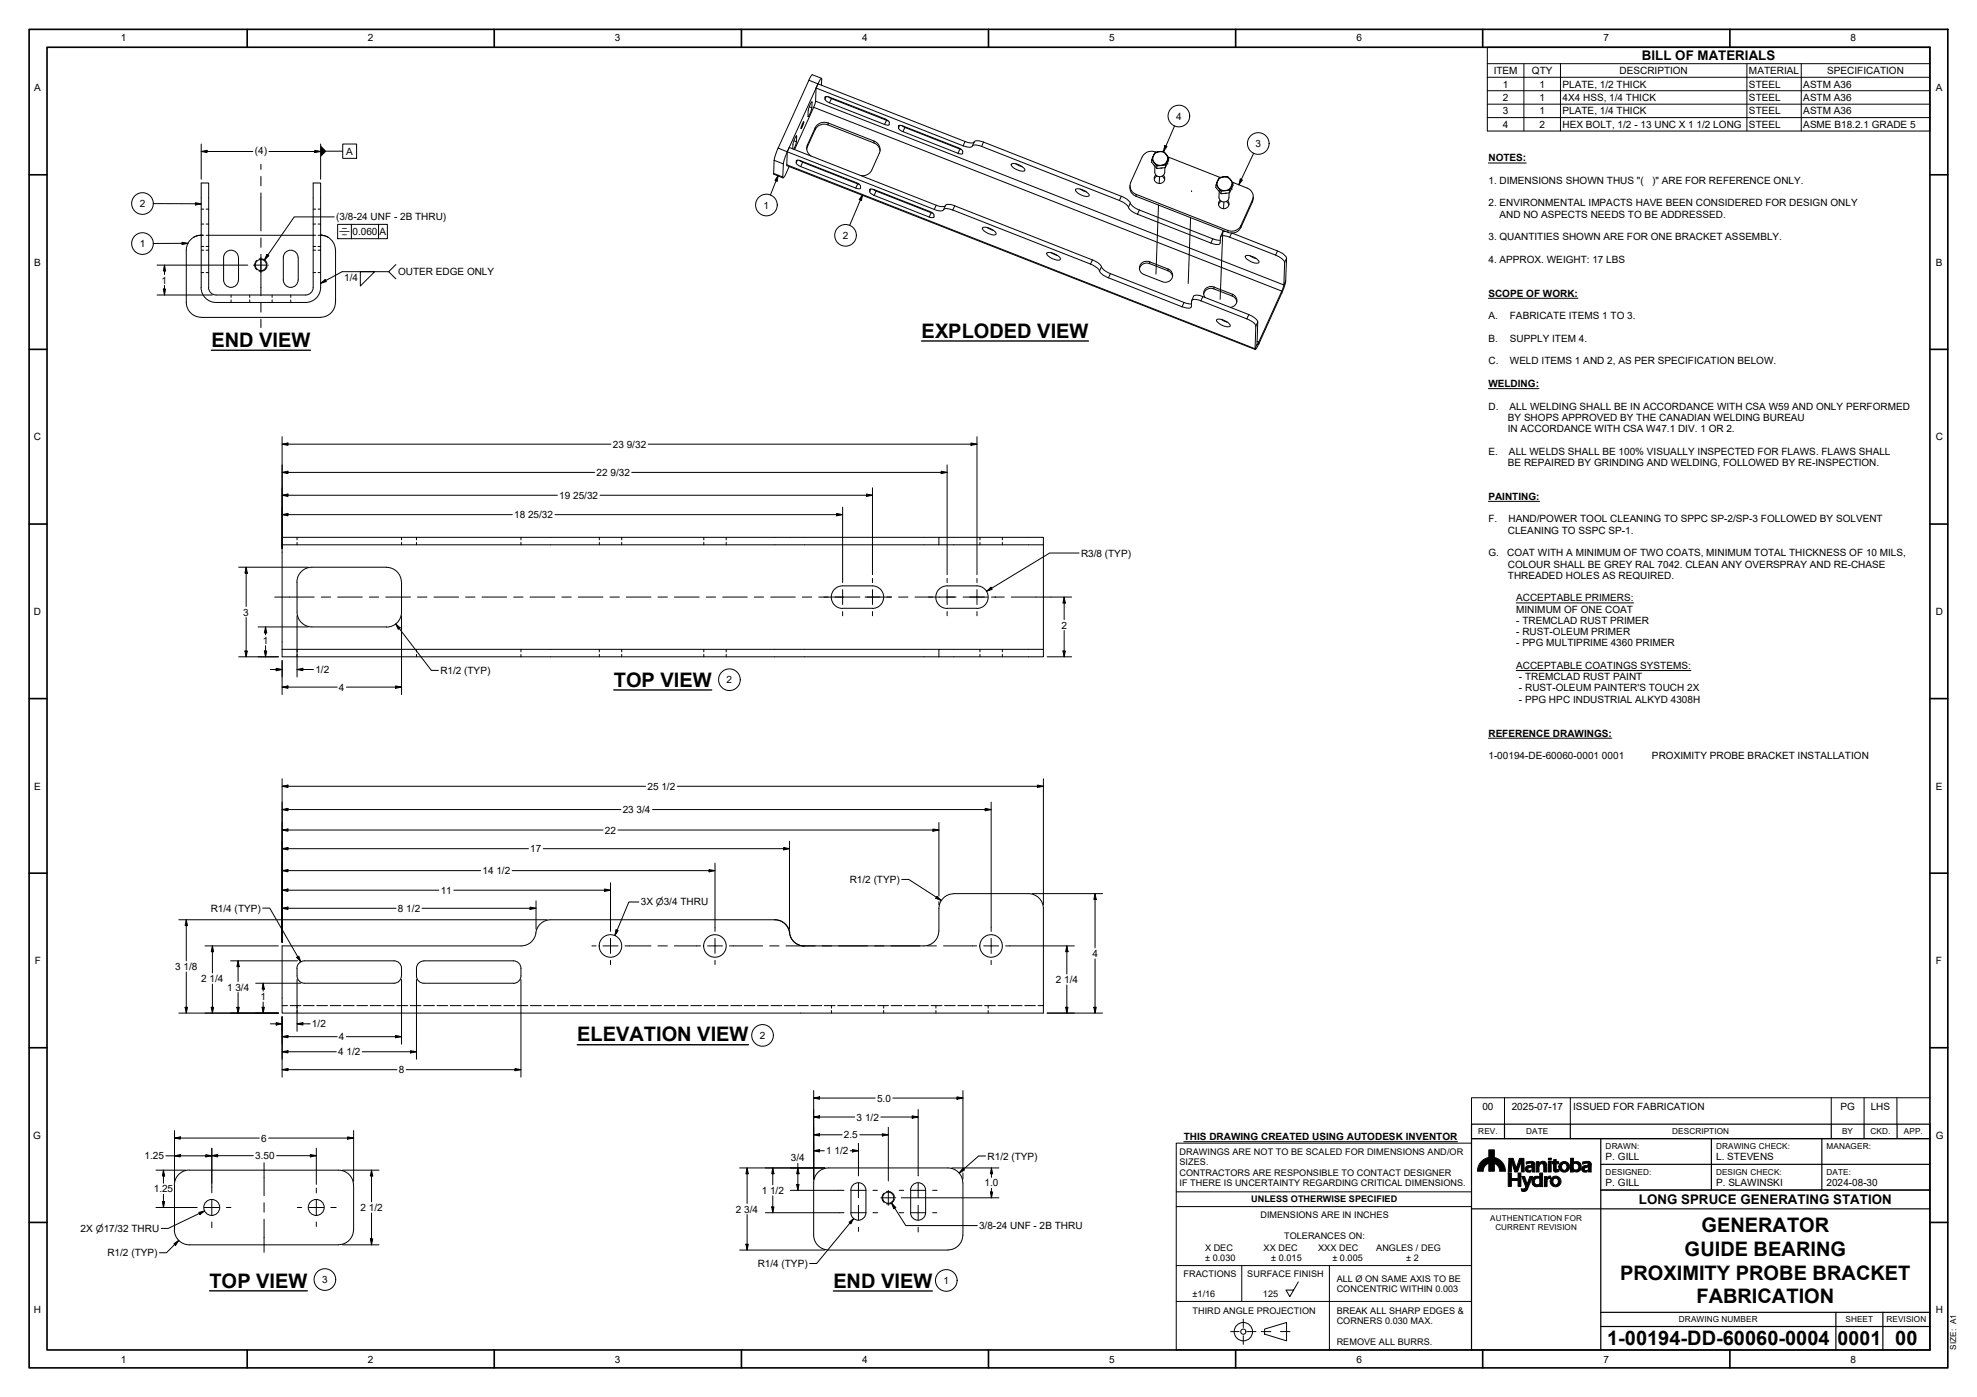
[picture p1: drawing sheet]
<svg xmlns="http://www.w3.org/2000/svg" width="841mm" height="594mm" viewBox="0 0 841 594" stroke-linecap="round" stroke-linejoin="round" font-family="sans-serif">
<defs><g id="words">
<g font-size="8.5">
<text x="392" y="143.7">EXPLODED VIEW</text>
<text x="89.9" y="147.5">END VIEW</text>
<text x="261.1" y="292">TOP VIEW</text>
<text x="245.6" y="442.9">ELEVATION VIEW</text>
<text x="723.8" y="524.1">GENERATOR</text>
<text x="716.7" y="534.1">GUIDE BEARING</text>
<text x="689.2" y="544.2">PROXIMITY PROBE BRACKET</text>
<text x="89.2" y="547.5">TOP VIEW</text>
<text x="354.5" y="547.7">END VIEW</text>
<text x="721.7" y="554.1">FABRICATION</text>
<text x="683.6" y="572.1">1-00194-DD-60060-0004</text>
<text x="806.3" y="572.1">00</text>
</g>
<text font-size="8.3" x="781.7" y="572">0001</text>
<g font-size="5.7">
<text x="698.5" y="25.7">BILL OF MATERIALS</text>
<text x="697.2" y="512.1">LONG SPRUCE GENERATING STATION</text>
</g>
<g font-size="4.3">
<text x="51.4" y="17.6">1</text>
<text x="156.5" y="17.6">2</text>
<text x="261.6" y="17.6">3</text>
<text x="366.8" y="17.6">4</text>
<text x="471.9" y="17.6">5</text>
<text x="577" y="17.6">6</text>
<text x="682.1" y="17.6">7</text>
<text x="787.3" y="17.6">8</text>
<text x="635.4" y="31.5">ITEM</text>
<text x="651.7" y="31.5">QTY</text>
<text x="689" y="31.5">DESCRIPTION</text>
<text x="744" y="31.5">MATERIAL</text>
<text x="777.3" y="31.5">SPECIFICATION</text>
<text x="14.6" y="38.7">A</text>
<text x="639.3" y="37.2">1</text>
<text x="654.9" y="37.2">1</text>
<text x="664.7" y="37.2">PLATE, 1/2 THICK</text>
<text x="744" y="37.2">STEEL</text>
<text x="767.1" y="37.2">ASTM A36</text>
<text x="823.5" y="38.7">A</text>
<text x="639.3" y="43">2</text>
<text x="654.9" y="43">1</text>
<text x="664.7" y="43">4X4 HSS, 1/4 THICK</text>
<text x="744" y="43">STEEL</text>
<text x="767.1" y="43">ASTM A36</text>
<text x="500.3" y="50.9">4</text>
<text x="639.3" y="48.7">3</text>
<text x="654.9" y="48.7">1</text>
<text x="664.7" y="48.7">PLATE, 1/4 THICK</text>
<text x="744" y="48.7">STEEL</text>
<text x="767.1" y="48.7">ASTM A36</text>
<text x="639.3" y="54.4">4</text>
<text x="654.9" y="54.4">2</text>
<text x="664.7" y="54.5">HEX BOLT, 1/2 - 13 UNC X 1</text>
<text x="721.7" y="54.5">1/2 LONG</text>
<text x="744" y="54.5">STEEL</text>
<text x="767.1" y="54.5">ASME B18.2.1 GRADE 5</text>
<text x="108.4" y="65.5">(4)</text>
<text x="147.3" y="65.8">A</text>
<text x="534.1" y="62.6">3</text>
<text x="633.2" y="68.6">NOTES:</text>
<text x="633.2" y="78.2">1. DIMENSIONS SHOWN THUS &quot;(</text>
<text x="702.8" y="78.2">)&quot; ARE FOR REFERENCE ONLY.</text>
<text x="59.4" y="88.1">2</text>
<text x="324.9" y="88.7">1</text>
<text x="633.2" y="87.8">2. ENVIRONMENTAL IMPACTS HAVE BEEN CONSIDERED FOR DESIGN ONLY</text>
<text x="143" y="93.8">(3/8-24 UNF - 2B THRU)</text>
<text x="637.9" y="92.6">AND NO ASPECTS NEEDS TO BE ADDRESSED.</text>
<text x="149.9" y="100">0.060</text>
<text x="161.5" y="100">A</text>
<text x="358.5" y="101.6">2</text>
<text x="59.4" y="105.1">1</text>
<text x="633.2" y="102.2">3. QUANTITIES SHOWN ARE FOR ONE BRACKET ASSEMBLY.</text>
<text x="14.6" y="113">B</text>
<text x="633.2" y="111.8">4. APPROX. WEIGHT: 17 LBS</text>
<text x="823.5" y="113">B</text>
<text x="146.4" y="119.5">1/4</text>
<text x="169.4" y="117.1">OUTER EDGE ONLY</text>
<text x="68.8" y="120.6">1</text>
<text x="633.2" y="126.2">SCOPE OF WORK:</text>
<text x="633.2" y="135.8">A.</text>
<text x="642.3" y="135.8">FABRICATE ITEMS 1 TO 3.</text>
<text x="633.2" y="145.4">B.</text>
<text x="642.3" y="145.4">SUPPLY ITEM 4.</text>
<text x="633.2" y="155">C.</text>
<text x="642.3" y="155">WELD ITEMS 1 AND 2, AS PER SPECIFICATION BELOW.</text>
<text x="633.2" y="164.6">WELDING:</text>
<text x="633.2" y="174.2">D.</text>
<text x="641.5" y="179">BY SHOPS APPROVED BY THE CANADIAN WELDING BUREAU</text>
<text x="642.2" y="174.2">ALL WELDING SHALL BE IN ACCORDANCE WITH CSA W59 AND ONLY PERFORMED</text>
<text x="641.5" y="183.7">IN ACCORDANCE WITH CSA W47.1 DIV. 1 OR 2.</text>
<text x="14.4" y="187.2">C</text>
<text x="260.7" y="190.4">23</text>
<text x="266.6" y="190.4">9/32</text>
<text x="823.5" y="187.2">C</text>
<text x="633.2" y="193.3">E.</text>
<text x="641.9" y="193.3">ALL WELDS SHALL BE 100% VISUALLY INSPECTED FOR FLAWS. FLAWS SHALL</text>
<text x="253.7" y="202.4">22</text>
<text x="259.7" y="202.4">9/32</text>
<text x="641.5" y="198.2">BE REPAIRED BY GRINDING AND WELDING, FOLLOWED BY RE-INSPECTION.</text>
<text x="237.9" y="212.1">19</text>
<text x="243.8" y="212.1">25/32</text>
<text x="633.2" y="212.5">PAINTING:</text>
<text x="218.7" y="220.4">18</text>
<text x="224.7" y="220.4">25/32</text>
<text x="633.2" y="222.1">F.</text>
<text x="641.5" y="226.9">CLEANING TO SSPC SP-1.</text>
<text x="641.7" y="222.1">HAND/POWER TOOL CLEANING TO SPPC SP-2/SP-3 FOLLOWED BY SOLVENT</text>
<text x="459.9" y="236.7">R3/8 (TYP)</text>
<text x="633.2" y="236.5">G.</text>
<text x="641.2" y="236.5">COAT WITH A MINIMUM OF TWO COATS, MINIMUM TOTAL THICKNESS OF 10 MILS,</text>
<text x="641.5" y="241.3">COLOUR SHALL BE GREY RAL 7042. CLEAN ANY OVERSPRAY AND RE-CHASE</text>
<text x="641.5" y="246.1">THREADED HOLES AS REQUIRED.</text>
<text x="645" y="255.7">ACCEPTABLE PRIMERS:</text>
<text x="14.4" y="261.5">D</text>
<text x="103.5" y="261.8">3</text>
<text x="645" y="260.5">MINIMUM OF ONE COAT</text>
<text x="823.5" y="261.5">D</text>
<text x="451.5" y="267.4">2</text>
<text x="645" y="265.3">- TREMCLAD RUST PRIMER</text>
<text x="111.8" y="273.8">1</text>
<text x="645" y="270.1">- RUST-OLEUM PRIMER</text>
<text x="645" y="274.9">- PPG MULTIPRIME 4360 PRIMER</text>
<text x="134.2" y="286.2">1/2</text>
<text x="187.3" y="286.6">R1/2 (TYP)</text>
<text x="645" y="284.5">ACCEPTABLE COATINGS SYSTEMS:</text>
<text x="144.2" y="293.7">4</text>
<text x="309.1" y="290.5">2</text>
<text x="646.2" y="289.3">- TREMCLAD RUST PAINT</text>
<text x="646.2" y="294">- RUST-OLEUM PAINTER'S TOUCH 2X</text>
<text x="646.2" y="298.9">- PPG HPC INDUSTRIAL ALKYD 4308H</text>
<text x="633.2" y="313.3">REFERENCE DRAWINGS:</text>
<text x="633.2" y="322.9">1-00194-DE-60060-0001</text>
<text x="681.5" y="322.9">0001</text>
<text x="702.8" y="322.9">PROXIMITY PROBE BRACKET INSTALLATION</text>
<text x="14.6" y="335.8">E</text>
<text x="275.5" y="335.9">25</text>
<text x="281.4" y="335.9">1/2</text>
<text x="823.5" y="335.8">E</text>
<text x="264.9" y="345.8">23</text>
<text x="270.8" y="345.8">3/4</text>
<text x="257.4" y="354.5">22</text>
<text x="225.6" y="362.4">17</text>
<text x="205.2" y="371.8">14</text>
<text x="211.2" y="371.8">1/2</text>
<text x="361.5" y="375.5">R1/2 (TYP)</text>
<text x="187.5" y="380.1">11</text>
<text x="89.7" y="387.7">R1/4 (TYP)</text>
<text x="169.3" y="387.8">8</text>
<text x="172.8" y="387.8">1/2</text>
<text x="272.6" y="385">3X ⌀3/4 THRU</text>
<text x="464.7" y="406.9">4</text>
<text x="14.9" y="410">F</text>
<text x="74.5" y="412.5">3</text>
<text x="78" y="412.5">1/8</text>
<text x="823.5" y="410">F</text>
<text x="85.6" y="417.6">2</text>
<text x="89.2" y="417.6">1/4</text>
<text x="449.1" y="418.1">2</text>
<text x="452.7" y="418.1">1/4</text>
<text x="96.6" y="421.2">1</text>
<text x="100.1" y="421.2">3/4</text>
<text x="110.8" y="425.3">1</text>
<text x="132.7" y="436.9">1/2</text>
<text x="144.2" y="442.4">4</text>
<text x="323.2" y="441.8">2</text>
<text x="143.8" y="448.8">4</text>
<text x="147.4" y="448.8">1/2</text>
<text x="169.6" y="456.3">8</text>
<text x="373.1" y="468.5">5.0</text>
<text x="630.6" y="471.9">00</text>
<text x="643.1" y="471.9">2025-07-17</text>
<text x="669.3" y="472">ISSUED FOR FABRICATION</text>
<text x="782.9" y="472">PG</text>
<text x="795.8" y="472">LHS</text>
<text x="364.4" y="476.5">3</text>
<text x="368" y="476.5">1/2</text>
<text x="14.2" y="484.3">G</text>
<text x="111.1" y="485.4">6</text>
<text x="359" y="484.1">2.5</text>
<text x="503.6" y="484.8">THIS DRAWING CREATED USING AUTODESK INVENTOR</text>
<text x="823.5" y="484.3">G</text>
<text x="351.5" y="490.9">1</text>
<text x="355" y="490.9">1/2</text>
<text x="61.5" y="493">1.25</text>
<text x="108.6" y="493">3.50</text>
<text x="336.5" y="493.9">3/4</text>
<text x="420.1" y="493.1">R1/2 (TYP)</text>
<text x="683" y="493.4">P. GILL</text>
<text x="730.1" y="493.4">L. STEVENS</text>
<text x="65.4" y="507">1.25</text>
<text x="324" y="507.7">1</text>
<text x="327.6" y="507.7">1/2</text>
<text x="418.8" y="504.5">1.0</text>
<text x="683" y="504.3">P. GILL</text>
<text x="730.1" y="504.3">P. SLAWINSKI</text>
<text x="777" y="504.3">2024-08-30</text>
<text x="153.4" y="515">2</text>
<text x="156.9" y="515">1/2</text>
<text x="313.1" y="515.7">2</text>
<text x="316.6" y="515.7">3/4</text>
<text x="34.3" y="523.8">2X ⌀17/32 THRU</text>
<text x="416.5" y="522.7">3/8-24 UNF - 2B THRU</text>
<text x="45.7" y="534.3">R1/2 (TYP)</text>
<text x="322.3" y="538.8">R1/4 (TYP)</text>
<text x="137" y="545.6">3</text>
<text x="401.3" y="546">1</text>
<text x="14.4" y="558.5">H</text>
<text x="823.5" y="558.5">H</text>
<text x="51.4" y="579.7">1</text>
<text x="156.5" y="579.7">2</text>
<text x="261.6" y="579.7">3</text>
<text x="366.8" y="579.7">4</text>
<text x="471.9" y="579.6">5</text>
<text x="577" y="579.7">6</text>
<text x="682.1" y="579.6">7</text>
<text x="787.3" y="579.7">8</text>
</g>
<g font-size="3.9">
<text x="144.1" y="99.9">⌯</text>
<text x="501.8" y="491.2">DRAWINGS ARE NOT TO BE SCALED FOR DIMENSIONS AND/OR</text>
<text x="501.8" y="495.6">SIZES.</text>
<text x="501.8" y="500">CONTRACTORS ARE RESPONSIBLE TO CONTACT DESIGNER</text>
<text x="501.8" y="504.4">IF THERE IS UNCERTAINTY REGARDING CRITICAL DIMENSIONS.</text>
<text x="532.3" y="511.3">UNLESS OTHERWISE SPECIFIED</text>
<text x="536.2" y="517.9">DIMENSIONS ARE IN INCHES</text>
<text x="546.2" y="526.7">TOLERANCES ON:</text>
<text x="512.6" y="531.9">X DEC</text>
<text x="537.5" y="531.9">XX DEC</text>
<text x="560.8" y="531.9">XXX DEC</text>
<text x="585.5" y="531.9">ANGLES / DEG</text>
<text x="512.6" y="536.3">± 0.030</text>
<text x="540.8" y="536.3">± 0.015</text>
<text x="566.8" y="536.3">± 0.005</text>
<text x="598.2" y="536.3">± 2</text>
<text x="503.5" y="543.1">FRACTIONS</text>
<text x="530.6" y="543.1">SURFACE FINISH</text>
<text x="568.6" y="545.2">ALL Ø ON SAME AXIS TO BE</text>
<text x="507.3" y="551.3">±1/16</text>
<text x="537.3" y="551.5">125</text>
<text x="568.6" y="549.6">CONCENTRIC WITHIN 0.003</text>
<text x="507.3" y="558.6">THIRD ANGLE PROJECTION</text>
<text x="568.6" y="558.6">BREAK ALL SHARP EDGES &amp;</text>
<text x="568.6" y="563">CORNERS 0.030 MAX.</text>
<text x="568.6" y="571.8">REMOVE ALL BURRS.</text>
</g>
<g font-size="3.5">
<text x="628.8" y="482.3">REV.</text>
<text x="649.3" y="482.3">DATE</text>
<text x="711.4" y="482.3">DESCRIPTION</text>
<text x="783.7" y="482.3">BY</text>
<text x="795.8" y="482.3">CKD.</text>
<text x="809.9" y="482.3">APP.</text>
<text x="683" y="488.5">DRAWN:</text>
<text x="730.1" y="488.5">DRAWING CHECK:</text>
<text x="777" y="488.5">MANAGER:</text>
<text x="683" y="499.6">DESIGNED:</text>
<text x="730.1" y="499.6">DESIGN CHECK:</text>
<text x="777" y="499.5">DATE:</text>
<text x="714.2" y="562.3">DRAWING NUMBER</text>
<text x="785.1" y="562.3">SHEET</text>
<text x="802.5" y="562.3">REVISION</text>
<text x="832.1" y="574.1" transform="rotate(-90 832.1 574.1)">SIZE: A1</text>
</g>
<g font-size="3.4">
<text x="634" y="519.3">AUTHENTICATION FOR</text>
<text x="636.1" y="523.2">CURRENT REVISION</text>
</g>
</g></defs>
<!-- layer: Hidden Narrow (ANSI) -->
<path d="M109.2 110.7a2.69 2.69 0 0 0 0 4M110.2 110.2l.2-.1a2.7 2.7 0 0 1 3.2 2.1M113.6 113.3a2.61 2.61 0 0 1-3.4 1.9M376.1 507.4a2.62 2.62 0 0 0 0 3.9M377.1 506.8h.2a2.72 2.72 0 0 1 3.2 2M380.5 509.9l-.2 .5a2.57 2.57 0 0 1-3.2 1.5" fill="none" stroke="#000" stroke-width=".43"/>
<!-- layer: Symbol (ANSI) -->
<path d="M89.9 148.9h42.2M392 145h71M261.1 293.4h41.7M245.6 444.3h72.8M89.2 548.9h41.5M354.5 549h42.1" fill="none" stroke="#000" stroke-width=".57"/>
<!-- layer: Visible (ANSI) -->
<g fill="none" stroke="#000" stroke-width=".43">
<path d="M347.2 37.4l62.5 24.6a4 4 0 0 0 3.9 .1 2.89 2.89 0 0 1 3.3-.1l59.3 23.3a6.9 6.9 0 0 1 4.5 3.9l2.5 1.6 31.9 12.5a3.6 3.6 0 0 0 3.9 .2l.2-2.6a2.27 2.27 0 0 1 3.2-.3l20.3 7.9a6.2 6.2 0 0 1 3.8 3.2l-.3 9.5-.5 1.8-10.9 23.7 .3-9.8a5.6 5.6 0 0 0-3.9-3.1l-19.5-7.7a3.9 3.9 0 0 0-4-.1l-.7 1.8M347.2 37.4l-.2 5.9-.4 1.1-8.6 19.2M348 35.7l62.5 24.5a3.8 3.8 0 0 0 4 .2M348 35.7l1-2 .5-.4-.1 2.9M348 35.7l-.8 1.7M348 35.7l-13.1 28.9M349.5 33.3l-3.9-1.5-.7 .7-14.4 31.8-1.2 3.9-.2 5.7 4 1.8M341.8 51.9l.1-.1-.3 1.4-.9 1.6zM345.2 43.4v3.1l-1.4 3.1 .1-3.1zM351 41.2h1.6l23.8 9.3a2.28 2.28 0 0 1 1.9 2.6l-.8 .1-1.2-.3-23.4-9.2a2.06 2.06 0 0 1-1.9-2.5zM352.3 41.1l1.4 .8 24.1 9.4M382.3 53.5l1.5-.1 23.9 9.4a1.8 1.8 0 0 1 1.6 2.6h-1.3l-23.9-9.4a2.06 2.06 0 0 1-1.8-2.5z"/>
<path d="M383.5 53.4l1.4 .8 24.2 9.4M334.9 64.6l62.5 24.5a3.6 3.6 0 0 0 4 .1 2.84 2.84 0 0 1 3.3-.1l59.8 23.5a6.6 6.6 0 0 1 3.9 3.6l2.5 1.7 32 12.6a4 4 0 0 0 3.8 .2l.2-2.7a2.51 2.51 0 0 1 3.3-.3l20.2 7.9a5.9 5.9 0 0 1 3.8 3.1l-.2 9.9 1.5-2.3 10.9-24.3 .5-2.3 .4-9.9a5.8 5.8 0 0 0-3.9-3.1l-19.3-7.6M334.9 64.6l.8-1.9 62.6 24.6a4.2 4.2 0 0 0 3.9 .2M334.9 64.6l-.1 5.9 199.2 78.1M334.9 64.6l-1.7 4.8-.1 6.1a2.7 2.7 0 0 0 1.5-2.2l1.1-2.5M337.2 63.3l.3-2.8 1.4-2.7-.1 2.5-1.1 3.2M338.8 68.3l1.5-.1 23.9 9.4a1.8 1.8 0 0 1 1.6 2.6h-1.3l-23.9-9.4a2.16 2.16 0 0 1-1.8-2.5zM340 68.2l1.4 .8 24.2 9.4M343.2 63.4l3.5-8.2a4.3 4.3 0 0 1 5.5-2.1l20.2 8 1.4 1.3 .6 1.8M345 66.3a3.8 3.8 0 0 1-1.5-4.7l3.3-7.2a4.3 4.3 0 0 1 5.5-2.1l19.5 7.7a3.8 3.8 0 0 1 2.3 5.1l-3.3 7.3a4.3 4.3 0 0 1-4.7 2.2M413.6 62.1l.9-1.8a3.6 3.6 0 0 1 3.9 .1l58.6 23.1a7.5 7.5 0 0 1 4.5 3.8l1.4 1.1 1.8 .9 31.2 12.3 3.2 .5M430.2 69.8a5.2 5.2 0 0 1 5.8 2.6 5 5 0 0 1-5.6-1.8z"/>
<path d="M432.1 69.7l2.7 1.2M480.7 78.9a4 4 0 0 0 2.6 4.6l39.1 15.3a4.3 4.3 0 0 0 5.5-2.1l5.1-11.3 .1-1.7M490.7 66.3l-.3 1.4 .6 1.5-1.1-1.3zM491 69.2l1.3 .9 1.7 .2-1.9 .3zM491.3 70.7l-.1 2.4a2.13 2.13 0 0 0 2.1 2.1 2.13 2.13 0 0 0 2.2-1.9l.1-2M491.4 64.8l1.7-.3-1.5 .6-.9 1.2zM491.7 64.7a4.4 4.4 0 0 0-5.8 2l-4.9 10.8a3.8 3.8 0 0 0 2.3 5.1l39.1 15.4a4.3 4.3 0 0 0 5.5-2.1l4.9-10.8a3.7 3.7 0 0 0-2.3-5.1l-6.2-2.5M491.7 74.5a2.14 2.14 0 0 0 .1 2.9 2.14 2.14 0 0 0 2.9 .1 2.14 2.14 0 0 0 .2-3M492.1 70.6v1.1M492.3 74.8l-.8 .6-.5 .9M493.1 64.5l.9-.1a1.84 1.84 0 0 1 2.1 1.2l-1.3-.9zM494 70.3l1.5-.5 1-1.2-.7 1.6z"/>
<path d="M494.3 75l1.1 1.4M495.8 70.2l-.1 1.1M496.1 65.6l1.1 1.5-.7 1.5 .2-1.6zM497 66.8l22 8.7M497.2 67.1l-.1 1.1-1.4 3.1-3.6 .4-2.2-2.7v-1.1M518 77l-.2 2 .6 .9-1.1-1.3zM518.4 79.9l.8 .7 2.1 .5-1.8 .3zM518.7 75.5l1.8-.3-1.5 .6-1 1.2zM520.5 75.2a1.99 1.99 0 0 1 2.9 1.2l-1.3-1zM523.4 76.4l.5 .7a1.61 1.61 0 0 1-.1 2.2l.3-1.5zM524.5 77.8v1.1l-1.5 3.1-3.6 .4-2.2-2.7 .1-1.1M85.6 100h-.2"/>
<path d="M136.4 100h.1M136.6 100h.2M370 80.6l.7-.2 1.3 .3 23.4 9.2a1.8 1.8 0 0 1 1.7 2.6l-1.8-.2-23.4-9.2a2.08 2.08 0 0 1-1.9-2.5zM371.3 80.5l25.5 10.2M401.4 89.2l.8-1.9a3.5 3.5 0 0 1 3.9 .2l58.6 23a6.6 6.6 0 0 1 4.5 3.9l1.3 1.1 1.9 .9 31.9 12.5 2.6 .3M418 96.9a5.7 5.7 0 0 1 5.7 2.4v.2a4.1 4.1 0 0 1-4.5-.8l-.8-.7zM419.9 96.7l2.7 1.3M457.6 80.6a5.2 5.2 0 0 1 5.8 2.6 5.1 5.1 0 0 1-5.7-1.9zM459.5 80.4l2.7 1.2M518.7 81.4l-.2 2.5a2.13 2.13 0 0 0 2.1 2 2.13 2.13 0 0 0 2.2-1.9l.1-2M519 85.2a2.12 2.12 0 0 0 .1 2.9 2.12 2.12 0 0 0 2.9 .1 2.12 2.12 0 0 0 .2-2.9M519.5 81.4l-.1 1"/>
<path d="M519.6 85.6l-.8 .5-.4 .9M521.3 81.1l1.5-.6 1-1.2-.3 .7a.92 .92 0 0 1-1.3 1zM521.4 98.5l-1.3 .2-.9 2M521.7 85.7l1.1 1.5M523.1 80.9l-.1 1.1M82.5 100.8a6.3 6.3 0 0 0-3.3 5.6v22.2a6.3 6.3 0 0 0 6.4 6.3l50.8 .1M84.5 100.1l-.7 .1M85.3 100.1h-.2M85.5 100l-2 .4-1.1 .5M88.8 100h44.4M96 107.3a3.1 3.1 0 0 1 3.5-.7 3.1 3.1 0 0 1 1.9 2.9v9.6a3.1 3.1 0 0 1-3.1 3.1 3.1 3.1 0 0 1-3.2-3.1v-9.6l.3-1.2zM126.8 109.5a3.1 3.1 0 0 0-3.1-3.1 3.1 3.1 0 0 0-3.2 3.1v9.6a3.1 3.1 0 0 0 3.2 3.1 3.1 3.1 0 0 0 3.1-3.1"/>
<path d="M126.9 109.6v9.5M136.4 100l2 .3 1.2 .6M136.9 100.1l2.2 .6M139.4 100.8a6.3 6.3 0 0 1 3.3 5.6v22.2a6.4 6.4 0 0 1-6.3 6.3M445.3 107.6a5.7 5.7 0 0 1 5.8 2.4v.3a4.1 4.1 0 0 1-4.5-.9l-1.1-1zM447.2 107.5l2.8 1.2M484.7 114.3a3.2 3.2 0 0 1 4.4-2.2l8.3 3.3 .8 .8 .6 1.4M485.2 112.4l1.5-1.1 1.8-.1 8.4 3.2a2.96 2.96 0 0 1 1.7 4 2.96 2.96 0 0 1-4.1 1.4l-7.8-3.1a2.91 2.91 0 0 1-1.5-4.3zM529.8 108.9a5.2 5.2 0 0 1 5.8 2.6 4.4 4.4 0 0 1-5-1.2l-.8-.9zM531.7 108.7l2.7 1.3M85.5 122.2a6.4 6.4 0 0 0 6.4 6.4M85.6 122.3v-44.5h3.2v44.5"/>
<path d="M88.7 122.2a3.2 3.2 0 0 0 3.2 3.2M133.2 122.2a3.2 3.2 0 0 1-3.2 3.2h-38.1M133.2 122.3v-44.5h3.2v44.5M136.4 122.2a6.4 6.4 0 0 1-6.4 6.4h-38.1M512.1 125.1a3.1 3.1 0 0 1 4.3-2.3l8.3 3.3 1.1 1.3 .4 1M512.6 126.5a3 3 0 0 1 .2-3.7 3 3 0 0 1 3.6-.7l7.9 3a2.88 2.88 0 0 1 1.8 3.2 2.88 2.88 0 0 1-2.7 2.4M517.8 135.8a5.8 5.8 0 0 1 5.6 2.8 5.1 5.1 0 0 1-5.7-1.8l-.2-.6zM519.5 135.8l2.7 1.3M120 231.7h279.4v-3.2h44.5v3.2M399.4 228.5h-279.4v50.8h323.9v-3.2M399.4 231.7h44.5M443.9 231.7v44.4"/>
<path d="M164.5 241.2h-31.8a6.3 6.3 0 0 0-6.3 6.4v12.7a6.3 6.3 0 0 0 6.3 6.3l31.7 .1a6.4 6.4 0 0 0 6.4-6.4v-12.7a6.3 6.3 0 0 0-6.4-6.3M358.4 249.1a4.8 4.8 0 0 0-4.8 4.8 4.8 4.8 0 0 0 4.8 4.8M358.5 249.1h12.6a4.8 4.8 0 0 1 4.8 4.8 4.8 4.8 0 0 1-4.8 4.8M358.5 258.7h12.7M402.9 258.7a4.8 4.8 0 0 1-4.8-4.8 4.8 4.8 0 0 1 4.8-4.8h12.7a4.8 4.8 0 0 1 4.8 4.8 4.8 4.8 0 0 1-4.8 4.8M402.9 258.7h12.7M120 276.1h279.4M443.9 276.1h-44.5v3.2M228 396.7a6.3 6.3 0 0 1-6.3 5.5M329.7 391.1a6.4 6.4 0 0 1 6.3 5.6M335.8 396.7a6.4 6.4 0 0 0 6.4 5.6M335.9 396.7a6.4 6.4 0 0 0-6.4-5.6h-95.2a6.4 6.4 0 0 0-6.3 5.6"/>
<path d="M335.9 396.7a6.4 6.4 0 0 0 6.3 5.6M399.4 395.9a6.3 6.3 0 0 1-6.4 6.3h-50.9M405.7 380.1a6.3 6.3 0 0 0-6.3 6.3v9.5M405.8 380h31.7a6.4 6.4 0 0 1 6.4 6.4v44.4h-323.9v-28.6h101.7M127.2 409.5l1.1-.7 1.2-.2h38.1a3.2 3.2 0 0 1 3.2 3.2v3.2a3.1 3.1 0 0 1-3.2 3.1h-38.1a3.1 3.1 0 0 1-3.1-3.2v-3.7zM180.3 408.7a3.1 3.1 0 0 0-3.1 3.1v3.2a3.1 3.1 0 0 0 3.1 3.1M180.3 408.6h38.1a3.2 3.2 0 0 1 3.2 3.2 6.7 6.7 0 0 1-.5 5l-1.4 1.1-1.3 .3-38.1-.1M80.5 497.6a6.4 6.4 0 0 0-6.3 6.3M80.6 497.6h63.5M144.1 497.6a6.3 6.3 0 0 1 6.3 6.3M74.2 504v19M150.4 504v19a6.3 6.3 0 0 1-6.4 6.3"/>
<path d="M361.9 506.2a3.2 3.2 0 0 1 3.3-3.2 3.2 3.2 0 0 1 3.2 3.2M362 506.2v9.5M368.4 506.2v9.5a3.2 3.2 0 0 1-3.2 3.2 3.2 3.2 0 0 1-3.2-3.2M387.3 506.2a3.2 3.2 0 0 1 3.3-3.2 3.2 3.2 0 0 1 3.2 3.2M387.4 506.2v9.5M393.8 506.2v9.5a3.2 3.2 0 0 1-3.2 3.2 3.2 3.2 0 0 1-3.2-3.2M409.6 503a6.3 6.3 0 0 0-6.3-6.3h-50.8a6.3 6.3 0 0 0-6.4 6.3v22.2M409.6 503v22.2M74.2 523a6.4 6.4 0 0 0 6.3 6.4M80.6 529.4h63.5M346.1 525.2a6.3 6.3 0 0 0 6.4 6.3l50.8 .1a6.4 6.4 0 0 0 6.3-6.4"/>
<circle cx="111" cy="112.7" r="2.38"/>
<circle cx="259.7" cy="402.3" r="4.8"/>
<circle cx="304.1" cy="402.3" r="4.8"/>
<circle cx="421.6" cy="402.3" r="4.8"/>
<circle cx="90.1" cy="513.5" r="3.4"/>
<circle cx="134.5" cy="513.5" r="3.4"/>
<circle cx="377.9" cy="509.3" r="2.38"/>
</g>
<!-- layer: Hidden (ANSI) -->
<g fill="none" stroke="#000" stroke-width=".43">
<path d="M85.6 88.9h1.1M85.6 95.3h1.1M87.7 88.9h1.1M87.7 95.3h1.1M133.2 88.9h1.1M133.2 95.3h1.1M135.3 88.9h1.1M135.3 95.3h1.1M136.4 100h-1.1M82.9 100.6l-.4 .2M83.8 100.3l-.4 .1M84.5 100.1h.2"/>
<path d="M85 100h.2M85.3 100h.2M85.6 115.9h1.1M85.6 106.4h1.1M85.6 100h1.1M85.6 104.8h1.1M87.7 115.9h1.1M87.7 106.4h1.1M87.7 100h1.1M87.7 104.8h1.1M133.2 115.9h1.1M133.2 106.4h1.1"/>
<path d="M133.2 100h1.1M133.2 104.8h1.1M135.3 115.9h1.1M135.3 106.4h1.1M135.3 104.8h1.1M136.6 100h.1M136.9 100h.1M139.1 100.6l.2 .1M139.4 100.7l.1 .1M98.3 125.4v1.1M98.3 127.5v1.1M106.2 125.4v1.1"/>
<path d="M106.2 127.5v1.1M115.8 125.4v1.1M115.8 127.5v1.1M123.7 125.4v1.1M123.7 127.5v1.1M126.4 228.5v1.1M126.4 230.7v1M170.8 228.5v1.1M170.8 230.7v1M177.2 228.5v1.1M177.2 230.7v1M221.6 228.5v1.1"/>
<path d="M221.6 230.7v1M255 228.5v1.1M255 230.7v1M264.5 228.5v1.1M264.5 230.7v1M299.4 228.5v1.1M299.4 230.7v1M308.9 228.5v1.1M308.9 230.7v1M416.9 228.5v1.1M416.9 230.7v1M426.4 228.5v1.1"/>
<path d="M426.4 230.7v1M126.4 276.1v1.1M126.4 278.3v1M170.8 276.1v1.1M170.8 278.3v1M177.2 276.1v1.1M177.2 278.3v1M221.6 276.1v1.1M221.6 278.3v1M255 276.1v1.1M255 278.3v1M264.5 276.1v1.1"/>
<path d="M264.5 278.3v1M299.4 276.1v1.1M299.4 278.3v1M308.9 276.1v1.1M308.9 278.3v1M416.9 276.1v1.1M416.9 278.3v1M426.4 276.1v1.1M426.4 278.3v1M120 427.6h2.3M123.4 427.6h4.6M126.4 427.6v1.1"/>
<path d="M126.4 429.7v1.1M129.1 427.6h4.6M134.7 427.6h4.6M140.5 427.6h4.5M146.1 427.6h4.6M151.8 427.6h4.5M157.5 427.6h4.6M163.2 427.6h4.5M168.8 427.6h4.6M170.8 427.6v1.1M170.8 429.7v1.1M174.6 427.6h4.5"/>
<path d="M180.2 427.6h4.6M185.9 427.6h4.5M191.6 427.6h4.6M197.3 427.6h4.5M202.9 427.6h4.6M208.7 427.6h4.5M214.3 427.6h4.6M220 427.6h4.5M225.7 427.6h4.6M231.4 427.6h4.5M237 427.6h4.6M242.7 427.6h4.6"/>
<path d="M248.4 427.6h4.6M254.1 427.6h4.5M259.8 427.6h4.5M265.4 427.6h4.6M271.1 427.6h4.6M276.8 427.6h4.6M282.5 427.6h4.5M288.2 427.6h4.5M293.9 427.6h4.5M299.5 427.6h4.6M305.2 427.6h4.6M310.9 427.6h4.6"/>
<path d="M316.6 427.6h4.5M322.3 427.6h4.5M328 427.6h4.5M333.6 427.6h4.6M339.3 427.6h4.6M345 427.6h4.6M350.6 427.6h4.6M353.7 427.6v1.1M353.7 429.7v1.1M356.4 427.6h4.5M362 427.6h4.6M367.7 427.6h4.5"/>
<path d="M373.4 427.6h4.6M375.9 427.6v1.1M375.9 429.7v1.1M379.1 427.6h4.5M384.7 427.6h4.6M390.5 427.6h4.5M396.1 427.6h4.6M398.1 427.6v1.1M398.1 429.7v1.1M401.8 427.6h4.5M407.5 427.6h4.6M413.2 427.6h4.5"/>
<path d="M418.8 427.6h4.6M420.4 427.6v1.1M420.4 429.7v1.1M424.6 427.6h4.5M430.2 427.6h4.6M435.9 427.6h4.5M441.6 427.6h2.3"/>
</g>
<g fill="#000">
<circle cx="85.5" cy="100" r=".19"/>
<circle cx="85.6" cy="100" r=".19"/>
<circle cx="136.4" cy="100" r=".19"/>
<circle cx="136.5" cy="100" r=".19"/>
<circle cx="136.8" cy="100" r=".19"/>
</g>
<!-- layer: Tweak Trail (ANSI) -->
<path d="M493.3 75.2l-.2 2.8M492.8 87.2l-1.1 29.4M506.5 92.6l-1 28M506.9 81.3h.1M520.2 98l-1.2 29.3M520.6 85.9l-.1 2.8" fill="none" stroke="#000" stroke-width=".43"/>
<!-- layer: Visible Narrow (ANSI) -->
<g fill="none" stroke="#000" stroke-width=".43">
<path d="M344.1 34.1l3.9 1.6M337.8 59.9l1 .4M338.7 57.8l.2 .1M344.3 45.4l1.1 .4M345.2 43.4l.2 .1M346.1 45.6l199.2 78.2v.8M346.8 54.4l-.1 .8M347 43l199.2 78.2 .7-1.8M351.1 41.2l-.1 .2M351.5 41.1l-.5 1.1M352.3 52.3l-.1 .8M353.7 41.9l-.8 1.8"/>
<path d="M371.8 60v.8M377.1 51.2l-.8 1.7M382.3 53.4l-.1 .2M382.7 53.3l-.5 1.2M384.9 54.2l-.8 1.8M329.1 73.8l3.9 1.5M329.3 68.2l3.9 1.5M331 63l3.9 1.6M334.7 70.1l199.2 78.2 .8-1.8M338.8 68.2v.2M339.2 68.1l-.5 1.2M341.4 69l-.8 1.8"/>
<path d="M343.5 61.6v.8M364.9 78.2l-.9 1.8M408.4 63.4l-.9 1.8M410.5 60.2l-.8 1.8M418.4 60.4l-.8 1.9M370.1 80.5l-.1 .2M370.5 80.4l-.5 1.1M372.7 81.3l-.8 1.8M396.1 90.5l-.8 1.8M398.3 87.3l-.9 1.8M406.1 87.5l-.8 1.8M477 83.5l-.8 1.8"/>
<path d="M480.8 86.4l-.7 1.8M483.3 82.6v.9M484.7 89.3l-.8 1.8M522.4 98v.8M523.9 99.1l-.8 1.8M527.9 95.9v.8M532.8 85.1v.8M464.7 110.5l-.8 1.8M468.6 113.4l-.9 1.8M472.4 116.4l-.8 1.7M489.1 111.4v.7M496.9 114.4v.8"/>
<path d="M515.9 101.6l-.8 1.7M543.4 106.7l-.7 1.8M547.3 109.8l-.8 1.9M503.7 128.6l-.8 1.9M511.7 126.1l-.8 1.8M516.4 122.1v.7M524.3 125.1l-.1 .8M531.2 133.8l-.8 1.8M535.1 136.9l-.9 1.8M534.7 145.2l.8 .3v.8"/>
</g>
<!-- layer: Visible (ANSI) -->
<g fill="#000">
<circle cx="491" cy="70.3" r=".19"/>
<circle cx="493.9" cy="71.5" r=".19"/>
<circle cx="496.4" cy="69.7" r=".19"/>
<circle cx="518.4" cy="81.1" r=".19"/>
<circle cx="521.3" cy="82.2" r=".19"/>
<circle cx="523.8" cy="80.4" r=".19"/>
</g>
<!-- layer: Hatch (ANSI) -->
<g fill="#000">
<path d="M633.3 489h2.4v3.3a5.9 5.9 0 0 1 4.7 5.8h-2.4a3.5 3.5 0 0 0-2.3-3.3v3.3h-2.4v-3.4a3.6 3.6 0 0 0-2.4 3.4h-2.4a6.1 6.1 0 0 1 4.8-5.9z" fill-rule="evenodd"/>
<path d="M641.6 498.8h1.3v2.4h2.9v-2.4h1.2v5.7h-1.2v-2.5h-2.9v2.5h-1.3z" fill-rule="evenodd"/>
<path d="M641.9 492.6h1.8l1.3 4.2 1.4-4.2h1.9l.1 5.8h-1.2v-4.7l-1.7 4.7h-1.1l-1.5-4.7v4.7h-1.3z" fill-rule="evenodd"/>
<path d="M649.3 494.2l2.8-.3 .6 .4 .2 .6-.1 3.5h-1.1v-2.2l-1.3 .4a.7 .7 0 0 0-.3 1.1 .7 .7 0 0 0 1.2-.1l-.2 .8a1.49 1.49 0 0 1-2.3-1.3 1.49 1.49 0 0 1 2.3-1.3 .61 .61 0 0 0 .5-.6 .61 .61 0 0 0-.5-.6l-1.8 .4z" fill-rule="evenodd"/>
<path d="M653.5 494h1.2v.8a1.69 1.69 0 0 1 1.9-1 1.69 1.69 0 0 1 1.4 1.6l.1 3h-1.4v-2.7a1.03 1.03 0 0 0-1.2-.9 1.03 1.03 0 0 0-.8 1.3v2.3h-1.2z" fill-rule="evenodd"/>
<path d="M658.7 494h1.2v4.4h-1.2z" fill-rule="evenodd"/>
<path d="M658.7 492.5h1.2v.8h-1.2z" fill-rule="evenodd"/>
<path d="M661 493.2l1-.2v1h1.1v.9h-1.1v2.3l.4 .3 .7-.3v1l-1.5 .2-.7-.7v-2.8h-.6v-.9h.7z" fill-rule="evenodd"/>
<path d="M664.8 494.9a1.37 1.37 0 0 0-.5 1.9 1.37 1.37 0 0 0 1.9 .4l.1-.1a1.37 1.37 0 0 0 .1-1.7 1.37 1.37 0 0 0-1.6-.5zM663.2 496.2a2.25 2.25 0 0 0 4.5 0 2.25 2.25 0 0 0-4.5 0z" fill-rule="evenodd"/>
<path d="M669.3 494.9l-.1 1.6a1.3 1.3 0 0 0 2 .8 1.3 1.3 0 0 0 .1-2.1l-.9-.5zM668.1 492.5v5.9h1.3v-.9a1.85 1.85 0 0 0 2.4 .7 1.85 1.85 0 0 0 .9-2.4 2.14 2.14 0 0 0-3.3-1.7v-1.6z" fill-rule="evenodd"/>
<path d="M673.3 494.2l2.8-.3 .6 .4 .2 .6-.1 3.5h-1.1v-2.2l-1.3 .4a.68 .68 0 0 0-.3 1 .68 .68 0 0 0 1 .1v.7a1.49 1.49 0 0 1-2.3-1.3 1.49 1.49 0 0 1 2.3-1.3 .61 .61 0 0 0 .5-.6 .61 .61 0 0 0-.5-.6l-1.8 .4z" fill-rule="evenodd"/>
<path d="M647.4 500.3h1.2l1.1 3.3 1.1-3.3h1.2l-2.3 5.5-1.2 .9-1.1-.3-.3-.8h1.2l.7-.6z" fill-rule="evenodd"/>
<path d="M653.1 501.5l.9-.5 1 .2 .1 1.6a1.26 1.26 0 0 1-2 .8 1.26 1.26 0 0 1 0-2.1zM652.4 500.6l1.1-.4 1.5 .2v-1.6h1.2l.1 5.8h-1.3v-.8a1.82 1.82 0 0 1-2.2 .7 1.82 1.82 0 0 1-1.1-2.1l.2-1.2z" fill-rule="evenodd"/>
<path d="M657 500.4h1.1v.7l.6-.8 .9-.1v1h-.7l-.8 .7v2.7h-1.1z" fill-rule="evenodd"/>
<path d="M660.9 501.4l-.1 .2a1.26 1.26 0 0 0 0 1.8 1.26 1.26 0 0 0 1.9-.1 1.28 1.28 0 0 0 0-1.8 1.28 1.28 0 0 0-1.8-.1zM659.5 502.5a2.26 2.26 0 0 0 4.5 0 2.26 2.26 0 0 0-4.5 0z" fill-rule="evenodd"/>
</g>
<!-- layer: Symbol (ANSI) -->
<g fill="none" stroke="#000" stroke-width=".43">
<path d="M632.7 27.1v-7h188.3v7M632.7 27.1h188.3v5.8M632.7 27.1v28.6h188.3v-22.8M632.7 32.9h188.3M632.7 38.6h188.3M648.3 27.1v28.6M663.8 27.1v28.6M743.1 27.1v28.6M766.3 27.1v28.6M499.7 53.5l-4.7 10.9M632.7 44.3h188.3M632.7 50h188.3"/>
<path d="M138.9 64.3h6.9M145.8 61.2h5.9v6.1h-5.9zM331.1 74.5l-.5 2.6-.9-.4zM331.1 74.5l-3.4 8.5M495.5 61.9l.9 .4-1.4 2.1zM527.6 76.1l.9 .5-1.5 2zM533.3 65.1l-6.3 13.5M633.2 69.3h16.1M65.2 86.6l20.4 .1M83.1 86.2l2.5 .5-2.5 .5zM142.2 92.2h-17l-12.7 18.3M143.6 95.4h21.2v6.1h-21.2z"/>
<path d="M149.5 95.4v6.1M161 95.4v6.1M367 82.8l-.5 2.5-1-.4zM367 82.8l-5.6 13.1M77.4 103l2.5 .5-2.4 .5zM79.9 103.5h-14.7M113.5 108.2l.9 .5-1.9 1.8zM153.3 115.5h6.1l-6.1 6.1zM165.4 115.5h-19.9l-9.1 5M168.4 112.5l-3 3 3 3.1M136.4 120.5l2-1.7 .4 .9zM633.2 126.8h38.1"/>
<path d="M633.2 165.3h21.5M633.2 213.2h21.7M645 256.4h49.9M645 285.2h74.3M633.2 313.9h52.5M503.6 485.5h116.4M379.3 511.7l1.8 1.8-.9 .5zM379.3 511.7l6 9.5h30.4"/>
<circle cx="501.5" cy="49.3" r="4.6"/>
<circle cx="535.3" cy="61" r="4.6"/>
<circle cx="60.6" cy="86.6" r="4.6"/>
<circle cx="326" cy="87.2" r="4.6"/>
<circle cx="60.6" cy="103.6" r="4.6"/>
<circle cx="359.7" cy="100.1" r="4.6"/>
<circle cx="310.3" cy="289.1" r="4.6"/>
<circle cx="324.4" cy="440.3" r="4.6"/>
<circle cx="138.2" cy="544.1" r="4.6"/>
<circle cx="402.6" cy="544.5" r="4.6"/>
</g>
<!-- layer: Border (ANSI) -->
<g fill="none" stroke="#000" stroke-width=".7">
<path d="M12.4 12.5h816.2v569.2h-816.2zM105.2 12.5v7.6M210.2 12.5v7.6M315.4 12.5v7.6M420.5 12.5v7.6M525.7 12.5v7.6M630.7 12.5v7.6M735.9 12.5v7.6M20 20.1h801v554h-801zM12.4 74.3h7.6M821 74.3h7.6M12.4 148.6h7.6"/>
<path d="M821 148.6h7.6M12.4 222.9h7.6M821 222.9h7.6M12.4 297.1h7.6M821 297.1h7.6M12.4 371.3h7.6M821 371.3h7.6M12.4 445.6h7.6M821 445.6h7.6M12.4 519.8h7.6M821 519.8h7.6M105.2 574.1v7.6"/>
<path d="M210.2 574.1v7.6M315.4 574.1v7.6M420.5 574.1v7.6M525.7 574.1v7.6M630.7 574.1v7.6M735.9 574.1v7.6"/>
</g>
<!-- layer: Title (ANSI) -->
<path d="M821 484.1v90h-195" fill="none" stroke="#000" stroke-width=".51"/>
<!-- layer: 0 -->
<g fill="none" stroke="#000" stroke-width=".43">
<path d="M500.4 486.1h125.6v88h-125.6zM635.7 492.2a5.9 5.9 0 0 1 4.7 5.9l-2.4-.1-.5-1.7-.8-1-1-.5v3.3h-2.4v-3.4l-1.5 1-.6 1.1-.3 1.2-2.4 .1a5.9 5.9 0 0 1 4.8-5.9v-3.2h2.4v3.3M641.6 498.8h1.3v2.4h2.9v-2.4h1.2v5.7h-1.2v-2.5h-2.9v2.5h-1.3zM641.9 492.6h1.8l1.3 4.2 1.4-4.2h1.9l.1 5.8h-1.2v-4.7l-1.7 4.7h-1.1l-1.5-4.7v4.7h-1.3zM649.3 494.2v.8l1.8-.4M649.3 494.1a2.66 2.66 0 0 1 3.6 .7l-.1 3.6h-1.1v-2.2l-1.3 .4M650.3 496.6a.74 .74 0 0 0-.1 1.1 .74 .74 0 0 0 1.1-.1l-.2 .8a1.58 1.58 0 0 1-2.2-1.4M650.8 495.7a1.56 1.56 0 0 0-2 1.3M651.1 494.5l.5 .6M651.6 495.1l-.3 .5-.5 .2M655.1 495.1a.92 .92 0 0 1 1-.2 .92 .92 0 0 1 .6 .8v2.7h1.4l-.1-3a1.69 1.69 0 0 0-1.4-1.6 1.69 1.69 0 0 0-1.9 1v-.8h-1.2v4.4h1.2v-2.3l.5-1M658.7 492.5h1.2v.8h-1.2z"/>
<path d="M658.7 494h1.2v4.4h-1.2zM662.4 497.4l.7-.2v1l-1.2 .2M662.4 497.5l-.4-.2v-2.4h1.1v-.9h-1.1v-1l-1 .2v.8h-.7v.9h.6v2.9l.9 .6M664.7 495a1.32 1.32 0 0 1 1.9 1.2 1.32 1.32 0 0 1-1.8 1.2l-.5-1.2zM669.3 494.2a2.29 2.29 0 0 1 2.9 .4 2.29 2.29 0 0 1 .2 2.9M669.4 494.1v-1.6h-1.3v5.9h1.3v-.9M670.4 494.7l-1.1 .2M670.4 494.7a1.39 1.39 0 0 1 1.2 2 1.39 1.39 0 0 1-2.3 .2v-2M672.3 497.4a1.7 1.7 0 0 1-3 .1M673.3 494.2v.8l1.8-.4M673.3 494.1a2.66 2.66 0 0 1 3.6 .7l-.1 3.6h-1.1v-2.2l-1.3 .4M674.8 495.7a1.48 1.48 0 0 0-1.9 1.5 1.48 1.48 0 0 0 2.2 1.2l.2-.8a.74 .74 0 0 1-1.1 .1 .74 .74 0 0 1 .1-1.1"/>
<path d="M675.1 494.5l.5 .6M675.6 495.1l-.3 .5-.5 .2M500.4 513.1h125.6M500.4 506.8h125.6M649 504.6a1.14 1.14 0 0 1-.6 1 1.14 1.14 0 0 1-1.3-.1M649 504.6l-1.6-4.3h1.2l1.1 3.3 1.1-3.3h1.2l-2.1 5.3a1.75 1.75 0 0 1-2.5 .9l-.3-.9M653.2 500.3l1.8 .1v-1.6h1.2l.1 5.8h-1.3v-.8a1.63 1.63 0 0 1-1.5 .9 1.63 1.63 0 0 1-1.5-1M653.2 500.3a2.24 2.24 0 0 0-1.2 3.4M653.9 500.9a1.41 1.41 0 0 0-1.2 2 1.41 1.41 0 0 0 2.4 .3v-.4M654 501l1 .2M655 501.2l.1 1.6M658.9 500.2h.8"/>
<path d="M658.9 500.3l-.8 .8M659.6 500.2v1h-.8l-.6 .6-.1 2.8h-1.1v-4.2h1.1v.7M661.1 501.2a1.32 1.32 0 0 1 1.8 1.2 1.32 1.32 0 0 1-1.8 1.2l-.5-1.2zM500.4 538.2h125.6M528.3 538.2v15.2M565.5 538.2v35.9M500.4 553.4h125.6M538 565.2l9.3-2.8v7.8l-9.3-2.9z"/>
<circle cx="665.4" cy="496.2" r="2.29"/>
<circle cx="661.7" cy="502.4" r="2.29"/>
<circle cx="528.9" cy="566.3" r="3.9"/>
<circle cx="528.9" cy="566.3" r="1.11"/>
</g>
<!-- layer: G-ANNO-TTLB -->
<g fill="none" stroke="#000" stroke-width=".51">
<path d="M640 478.1v6.1M668 478.1v6.1M779 478.1v6M793 478.1v6M807 478.1v6M626 484.2v89.9M681 484.2v89.9M681 495.1h140M728 484.2v21.9M775 484.1v22M821 484.1v-6h-195v6.1h195M626 514.1h195"/>
<path d="M681 506.1h140M681 558.1h140M781 558.1v16M801 558.1v16M681 564.1h140"/>
</g>
<path d="M626 484.2h195M681 506.1h140" fill="none" stroke="#000" stroke-width=".43"/>
<!-- layer: TEXT -->
<path d="M552.3 545.1l-3.6 6.3-1.6-2.8h3.2" fill="none" stroke="#000" stroke-width=".43"/>
<!-- layer: CENTER -->
<path d="M523.5 566.3h3.6M528.9 560.9v3.6M528.9 568v3.7M530.7 566.3h3.6M536.5 566.3h4.1M544.7 566.3h4.1" fill="none" stroke="#000" stroke-width=".43"/>
<!-- layer: Center Mark (ANSI) -->
<g fill="none" stroke="#000" stroke-width=".43">
<path d="M107.8 112.7h6.4M111 109.6v6.3M350.5 253.9h1.8M355.3 253.9h6.3M358.5 246v1.7M358.5 250.7v6.4M371.2 250.7v3.2h-3.2M371.2 246v1.7M374.3 253.9h-3.1v3.2M377.3 253.9h1.8M395 253.9h1.7M399.7 253.9h6.4"/>
<path d="M402.9 246v1.7M402.9 250.7v6.4M415.6 250.7v3.2h-3.2M415.6 246v1.7M418.8 253.9h-3.2v3.2M421.8 253.9h1.7M358.5 260.1v1.7M371.2 260.1v1.7M402.9 260.1v1.7M415.6 260.1v1.7M259.7 394.3v1.8M259.7 399.1v6.3"/>
<path d="M304.2 394.3v1.8M304.2 399.1v6.3M421.6 394.3v1.8M421.6 399.1v6.3M259.7 408.4v1.8M304.2 408.4v1.8M421.6 408.4v1.8M365.2 498.3v1.7M390.6 499.8v.2M81.6 513.5h2.3M86.9 513.5h6.4M90.1 504.8v2.5"/>
<path d="M90.1 510.3v6.4M90.1 519.7v2.4M96.3 513.5h1.9M126.5 513.5h1.8M131.4 513.5h6.3M134.6 505.2v2.1M134.6 510.3v6.4M134.6 519.7v1.9M140.7 513.5h2.3M356.7 506.2h2.3M357.1 515.7h1.9M362 506.2h6.4"/>
<path d="M362 515.7h6.4M365.2 512.5v6.4M365.2 503v6.4M371.3 506.2h2M371.3 515.7h2.1M374.7 509.4h6.4M377.9 506.2v6.3M382.5 506.2h1.9M382.5 515.7h1.9M387.4 506.2h6.4M387.4 515.7h6.4M390.6 512.5v6.4"/>
<path d="M390.6 503v6.4M396.7 506.2h2M396.7 515.7h1.8M365.2 521.9v1.8M390.6 521.9v2"/>
</g>
<!-- layer: Dimension (ANSI) -->
<g fill="none" stroke="#000" stroke-width=".43">
<path d="M85.6 64.4l2.5-.5v1zM85.6 64.4h22M85.6 61.2v15M114.4 64.4h22M133.9 63.9l2.5 .5-2.5 .5zM136.4 61.2v15M66.8 112.7h38.6M70 112.7l.4 2.5h-.9zM70 112.7v4M66.8 125.4h23.6M69.5 122.9h.9l-.4 2.5zM70 121.4v4"/>
<path d="M120 188.9l2.5-.5v1zM120 185.7v47.6M120 188.9h139.9M275.7 188.9h139.9M402.9 197.7v46.7M413.1 188.4l2.5 .5-2.5 .5zM415.6 185.7v58.7M120 218.9l2.5-.6v1.1zM120 200.9l2.5-.5v1zM120 210.6l2.5-.5v1zM120 218.9h97.9M120 200.9h133"/>
<path d="M120 210.6h117.1M236.1 218.9h122.4M255.3 210.6h115.9M268.7 200.9h134.2M355.9 218.3l2.6 .6-2.6 .5zM358.5 215.7v30.3M368.6 210.1l2.6 .5-2.6 .5zM371.2 207.4v37M400.4 200.4l2.5 .5-2.5 .5zM459 235.2h-12.5l-26.8 16.2M101.5 241.2h29.6M104.7 241.2l.5 2.5h-1z"/>
<path d="M104.7 241.2v16.7M419.7 251.4l1.9-1.7 .5 .9zM447 253.9h8.9M452.7 253.9l.5 2.5h-1zM452.7 253.9v9.6M101.5 279.3h16.9M104.2 276.8h1l-.5 2.5zM104.7 262.6v16.7M109.8 266.6h21.3M112.5 276.8h1l-.5 2.5zM113 266.6l.5 2.5h-1zM113 266.6v3.4"/>
<path d="M113 274.6v4.7M126.4 261.8v26.1M168.3 265.3l1.9 1.7-.8 .6zM168.3 265.3l15.2 19.8h3M170.8 261.8v33.6M445.5 279.3h10.4M452.2 276.8h1l-.5 2.5zM452.7 268.1v11.2M115 284.7h5M117.5 284.2l2.5 .5-2.5 .5zM120 292.2l2.5-.5v1zM120 280.9v14.5"/>
<path d="M120 292.2h23.4M126.4 284.7l2.4-.5v1zM126.4 284.7h6.9M147.4 292.2h23.4M168.3 291.7l2.5 .5-2.5 .5zM120 334.4l2.5-.5v1zM120 334.4h154.6M120 331.2v69.5M288.1 334.4h155.8M441.3 333.9l2.6 .5-2.6 .5zM443.9 331.2v53.6M120 344.3l2.5-.5v1z"/>
<path d="M120 353l2.5-.5v1zM120 344.3h144.1M120 353h136.5M262.9 353h136.5M277.6 344.3h144M335.9 357.7v37.4M396.9 352.5l2.5 .5-2.5 .5zM399.4 349.8v31.3M419.1 343.8l2.5 .5-2.5 .5zM421.6 341.1v53.2M120 378.6l2.5-.5v1zM120 370.2l2.5-.4v.9z"/>
<path d="M120 360.9l2.5-.5v1zM120 378.6h66.7M120 370.2h84.5M120 360.9h104.8M193 378.6h66.7M217.9 370.2h86.3M231.1 360.9h104.8M257.2 378.1l2.5 .5-2.5 .5zM259.7 375.4v18.9M301.6 369.8l2.6 .4-2.6 .5zM304.2 367.1v27.2M333.4 360.4l2.5 .5-2.5 .5z"/>
<path d="M383.6 374h3l13.8 8.9M76.1 391.1h156.6M79.2 391.1l.6 2.5h-1.1zM79.2 391.1v17.5M111.8 386.2h2.9l13.3 22.8M120 386.2l2.5-.5v1.1zM120 386.2h48.5M179.5 386.2h48.5M225.5 385.7l2.5 .5-2.5 .6zM228 383.1v12M262.1 395.4l.9 .4-1.4 2.1zM271.8 383.6h-4.3l-5.9 14.3"/>
<path d="M398.6 381.2l1.8 1.7-2.3-.9zM399.4 383.4v1.4M439.1 380h29.9M465.8 380l.5 2.5h-1zM465.8 380v23.1M79.2 413.4v17.4M87.2 402.2h31.2M90.4 402.2l.5 2.5h-1zM90.4 402.2v11.5M90.4 418.5v12.3M98.1 408.6h28.5M101.3 408.6l.5 2.5h-1z"/>
<path d="M101.3 408.6v8.8M108.8 418.1h19.2M112 418.1l.5 2.5h-1zM112 418.1v3.4M126.2 407.1l.9-.5 .9 2.4zM126.4 416.5v22.1M170.8 416.5v27.5M177.2 416.5v33.9M221.6 416.5v41.6M429.6 402.2h27.4M453.8 402.2l.5 2.5h-1zM453.8 402.2v12"/>
<path d="M453.8 418.9v11.9M465.8 407.8v23M76.1 430.8h42.3M78.7 428.3h1.1l-.6 2.5zM89.9 428.3h1l-.5 2.5zM100.8 428.3h1l-.5 2.5zM101.3 422.1v8.7M111.5 428.3h1l-.5 2.5zM112 426.1v4.7M115 435.4h5M117.5 434.9l2.5 .5-2.5 .5zM120 432.4v25.7"/>
<path d="M126.4 435.4l2.4-.5v1zM126.4 435.4h5.6M445.5 430.8h23.5M453.3 428.3h1l-.5 2.5zM465.3 428.3h1l-.5 2.5zM120 440.9l2.5-.6v1zM120 447.3l2.5-.5v1zM120 454.9l2.5-.5v.9zM120 440.9h23.4M120 447.3h23.1M120 454.9h48.8M147.4 440.9h23.4"/>
<path d="M154.1 447.3h23.1M168.3 440.3l2.5 .6-2.5 .4zM172.8 454.9h48.8M174.6 446.8l2.6 .5-2.6 .5zM219.1 454.4l2.5 .5-2.5 .4zM346.1 467l2.5-.6v1.1zM346.1 475l2.5-.5v1zM346.1 467h26.2M346.1 463.8v37.6M346.1 475h17.5M374.7 475h15.9M377.9 479.4v22.8"/>
<path d="M379.8 467h29.8M388 474.5l2.6 .5-2.6 .5zM390.6 471.8v28M407.1 466.4l2.5 .6-2.5 .5zM409.6 463.8v33.2M66.4 497.6h12.6M69.5 497.6l.5 2.5h-.9zM69.5 497.6v5.5M70.5 491.5h19.6M74.2 484l2.5-.5v.9zM74.2 491.5l2.5-.5v1zM74.2 484h36.1"/>
<path d="M74.2 480.8v21.6M87.6 491l2.5 .5-2.5 .5zM90.1 491.5l2.5-.5v1zM90.1 488.3v16.5M90.1 491.5h17.7M114.3 484h36.1M117.7 491.5h16.9M132 491l2.6 .5-2.6 .5zM134.6 488.3v15.4M145.7 497.6h15.5M147.9 483.5l2.5 .5-2.5 .4zM150.4 480.8v21.6"/>
<path d="M158.1 497.6l.5 2.5h-1.1zM158.1 497.6v13.5M314.6 496.7h36.3M317.8 496.7l.5 2.4h-1zM317.8 496.7v15.1M328.7 496.7l.5 2.4h-.9zM328.7 496.7v7.1M339.4 496.7l.5 2.4h-1zM339.4 494.7v11.5M346.1 482.6l2.5-.5v1zM346.1 489.4l2.5-.5v1zM346.1 482.6h12.2"/>
<path d="M346.1 489.4h4.5M361.7 489.4h3.5M362.6 488.9l2.6 .5-2.6 .5zM365.2 486.2v12.1M365.8 482.6h12.1M375.3 482.1l2.6 .5-2.6 .5zM404.9 496.7h4.1M409.3 496.7h15.6M409.6 496.8l.7 .8-2.2 1.2zM409.6 498.8v2.6M419.3 491.6h-3l-8.2 7.2M421.8 496.7l.5 2.4h-1z"/>
<path d="M421.8 496.7v4M66.4 513.5h15.2M69.1 511h.9l-.5 2.5zM69.5 507.9v5.6M84.6 515.6l2.5-.6-2.1 1.5zM87.1 515l-15.5 7.4h-3M158.1 515.8v13.6M317.8 516.5v15.1M325.6 515.7h31.5M328.3 513.2h.9l-.5 2.5zM328.7 508.5v7.2M336.2 506.2h20.5"/>
<path d="M338.9 503.7h1l-.5 2.5zM361.2 519.8l2-1.6-1.3 2.2zM363.2 518.2l-15.8 19.1h-3M383.4 509.4h7.1M390.7 509.4h34.2M421.3 506.9h1l-.5 2.5zM421.8 505.4v4M74 528.9l2.1-1.4-1.4 2.1zM76.1 527.5l-5.3 5.2h-3M145.7 529.4h15.5M157.5 526.8h1.1l-.5 2.6zM314.6 531.6h36.3"/>
<path d="M317.3 529.1h1l-.5 2.5z"/>
</g>
<g fill="#000">
<path d="M85.6 64.4l2.5-.5v1z" fill-rule="evenodd"/>
<path d="M133.9 63.9l2.5 .5-2.5 .5z" fill-rule="evenodd"/>
<path d="M70 112.7l.4 2.5h-.9z" fill-rule="evenodd"/>
<path d="M69.5 122.9h.9l-.4 2.5z" fill-rule="evenodd"/>
<path d="M120 188.9l2.5-.5v1z" fill-rule="evenodd"/>
<path d="M413.1 188.4l2.5 .5-2.5 .5z" fill-rule="evenodd"/>
<path d="M120 218.9l2.5-.6v1.1z" fill-rule="evenodd"/>
<path d="M120 200.9l2.5-.5v1z" fill-rule="evenodd"/>
<path d="M120 210.6l2.5-.5v1z" fill-rule="evenodd"/>
<path d="M355.9 218.3l2.6 .6-2.6 .5z" fill-rule="evenodd"/>
<path d="M368.6 210.1l2.6 .5-2.6 .5z" fill-rule="evenodd"/>
<path d="M400.4 200.4l2.5 .5-2.5 .5z" fill-rule="evenodd"/>
<path d="M104.7 241.2l.5 2.5h-1z" fill-rule="evenodd"/>
<path d="M419.7 251.4l1.9-1.7 .5 .9z" fill-rule="evenodd"/>
<path d="M452.7 253.9l.5 2.5h-1z" fill-rule="evenodd"/>
<path d="M104.2 276.8h1l-.5 2.5z" fill-rule="evenodd"/>
<path d="M112.5 276.8h1l-.5 2.5z" fill-rule="evenodd"/>
<path d="M113 266.6l.5 2.5h-1z" fill-rule="evenodd"/>
<path d="M168.3 265.3l1.9 1.7-.8 .6z" fill-rule="evenodd"/>
<path d="M452.2 276.8h1l-.5 2.5z" fill-rule="evenodd"/>
<path d="M117.5 284.2l2.5 .5-2.5 .5z" fill-rule="evenodd"/>
<path d="M120 292.2l2.5-.5v1z" fill-rule="evenodd"/>
<path d="M126.4 284.7l2.4-.5v1z" fill-rule="evenodd"/>
<path d="M168.3 291.7l2.5 .5-2.5 .5z" fill-rule="evenodd"/>
<path d="M120 334.4l2.5-.5v1z" fill-rule="evenodd"/>
<path d="M441.3 333.9l2.6 .5-2.6 .5z" fill-rule="evenodd"/>
<path d="M120 344.3l2.5-.5v1z" fill-rule="evenodd"/>
<path d="M120 353l2.5-.5v1z" fill-rule="evenodd"/>
<path d="M396.9 352.5l2.5 .5-2.5 .5z" fill-rule="evenodd"/>
<path d="M419.1 343.8l2.5 .5-2.5 .5z" fill-rule="evenodd"/>
<path d="M120 378.6l2.5-.5v1z" fill-rule="evenodd"/>
<path d="M120 370.2l2.5-.4v.9z" fill-rule="evenodd"/>
<path d="M120 360.9l2.5-.5v1z" fill-rule="evenodd"/>
<path d="M257.2 378.1l2.5 .5-2.5 .5z" fill-rule="evenodd"/>
<path d="M301.6 369.8l2.6 .4-2.6 .5z" fill-rule="evenodd"/>
<path d="M333.4 360.4l2.5 .5-2.5 .5z" fill-rule="evenodd"/>
<path d="M79.2 391.1l.6 2.5h-1.1z" fill-rule="evenodd"/>
<path d="M120 386.2l2.5-.5v1.1z" fill-rule="evenodd"/>
<path d="M225.5 385.7l2.5 .5-2.5 .6z" fill-rule="evenodd"/>
<path d="M262.1 395.4l.9 .4-1.4 2.1z" fill-rule="evenodd"/>
<path d="M398.6 381.2l1.8 1.7-2.3-.9z" fill-rule="evenodd"/>
<path d="M465.8 380l.5 2.5h-1z" fill-rule="evenodd"/>
<path d="M90.4 402.2l.5 2.5h-1z" fill-rule="evenodd"/>
<path d="M101.3 408.6l.5 2.5h-1z" fill-rule="evenodd"/>
<path d="M126.2 407.1l.9-.5 .9 2.4z" fill-rule="evenodd"/>
<path d="M453.8 402.2l.5 2.5h-1z" fill-rule="evenodd"/>
<path d="M78.7 428.3h1.1l-.6 2.5z" fill-rule="evenodd"/>
<path d="M89.9 428.3h1l-.5 2.5z" fill-rule="evenodd"/>
<path d="M100.8 428.3h1l-.5 2.5z" fill-rule="evenodd"/>
<path d="M111.5 428.3h1l-.5 2.5z" fill-rule="evenodd"/>
<path d="M112 418.1l.5 2.5h-1z" fill-rule="evenodd"/>
<path d="M117.5 434.9l2.5 .5-2.5 .5z" fill-rule="evenodd"/>
<path d="M126.4 435.4l2.4-.5v1z" fill-rule="evenodd"/>
<path d="M453.3 428.3h1l-.5 2.5z" fill-rule="evenodd"/>
<path d="M465.3 428.3h1l-.5 2.5z" fill-rule="evenodd"/>
<path d="M120 440.9l2.5-.6v1z" fill-rule="evenodd"/>
<path d="M120 447.3l2.5-.5v1z" fill-rule="evenodd"/>
<path d="M120 454.9l2.5-.5v.9z" fill-rule="evenodd"/>
<path d="M168.3 440.3l2.5 .6-2.5 .4z" fill-rule="evenodd"/>
<path d="M174.6 446.8l2.6 .5-2.6 .5z" fill-rule="evenodd"/>
<path d="M219.1 454.4l2.5 .5-2.5 .4z" fill-rule="evenodd"/>
<path d="M346.1 467l2.5-.6v1.1z" fill-rule="evenodd"/>
<path d="M346.1 475l2.5-.5v1z" fill-rule="evenodd"/>
<path d="M388 474.5l2.6 .5-2.6 .5z" fill-rule="evenodd"/>
<path d="M407.1 466.4l2.5 .6-2.5 .5z" fill-rule="evenodd"/>
<path d="M74.2 484l2.5-.5v.9z" fill-rule="evenodd"/>
<path d="M74.2 491.5l2.5-.5v1z" fill-rule="evenodd"/>
<path d="M87.6 491l2.5 .5-2.5 .5z" fill-rule="evenodd"/>
<path d="M90.1 491.5l2.5-.5v1z" fill-rule="evenodd"/>
<path d="M132 491l2.6 .5-2.6 .5z" fill-rule="evenodd"/>
<path d="M147.9 483.5l2.5 .5-2.5 .4z" fill-rule="evenodd"/>
<path d="M317.8 496.7l.5 2.4h-1z" fill-rule="evenodd"/>
<path d="M328.7 496.7l.5 2.4h-.9z" fill-rule="evenodd"/>
<path d="M339.4 496.7l.5 2.4h-1z" fill-rule="evenodd"/>
<path d="M346.1 482.6l2.5-.5v1z" fill-rule="evenodd"/>
<path d="M346.1 489.4l2.5-.5v1z" fill-rule="evenodd"/>
<path d="M362.6 488.9l2.6 .5-2.6 .5z" fill-rule="evenodd"/>
<path d="M375.3 482.1l2.6 .5-2.6 .5z" fill-rule="evenodd"/>
<path d="M409.6 496.8l.7 .8-2.2 1.2z" fill-rule="evenodd"/>
<path d="M421.8 496.7l.5 2.4h-1z" fill-rule="evenodd"/>
<path d="M69.1 511h.9l-.5 2.5z" fill-rule="evenodd"/>
<path d="M69.5 497.6l.5 2.5h-.9z" fill-rule="evenodd"/>
<path d="M84.6 515.6l2.5-.6-2.1 1.5z" fill-rule="evenodd"/>
<path d="M158.1 497.6l.5 2.5h-1.1z" fill-rule="evenodd"/>
<path d="M328.3 513.2h.9l-.5 2.5z" fill-rule="evenodd"/>
<path d="M338.9 503.7h1l-.5 2.5z" fill-rule="evenodd"/>
<path d="M421.3 506.9h1l-.5 2.5z" fill-rule="evenodd"/>
<path d="M74 528.9l2.1-1.4-1.4 2.1z" fill-rule="evenodd"/>
<path d="M157.5 526.8h1.1l-.5 2.6z" fill-rule="evenodd"/>
<path d="M317.3 529.1h1l-.5 2.5z" fill-rule="evenodd"/>
<path d="M361.2 519.8l2-1.6-1.3 2.2z" fill-rule="evenodd"/>
</g>
<!-- layer: Centerline (ANSI) -->
<g fill="none" stroke="#000" stroke-width=".43">
<path d="M111 69.8v2.2M111 75v4M111 82v16.2M111 101.2v4M111 108.2v17.6M111 128.7v4.1M111 135.7v3.6M116.8 253.9h16.9M136.7 253.9h4M143.6 253.9h10.5M157.1 253.9h4M164.1 253.9h10.5"/>
<path d="M177.6 253.9h4M184.6 253.9h10.5M198.1 253.9h4M205 253.9h10.5M218.5 253.9h4M225.5 253.9h10.5M239 253.9h4M246 253.9h10.5M259.5 253.9h4M266.4 253.9h10.5M279.9 253.9h4M286.9 253.9h10.5"/>
<path d="M300.4 253.9h4M307.4 253.9h10.5M320.9 253.9h4M327.9 253.9h10.4M341.3 253.9h4M348.3 253.9h10.5M361.8 253.9h4M368.8 253.9h10.5M382.3 253.9h4M389.3 253.9h10.4M402.7 253.9h4M409.7 253.9h10.5"/>
<path d="M423.2 253.9h4M430.2 253.9h16.8M251.8 402.2h1.8M256.5 402.2h6.4M265.9 402.2h11M279.9 402.2h4M286.9 402.2h11.1M301 402.2h6.3M310.3 402.2h14.1M327.4 402.2h4M334.4 402.2h12.4M349.8 402.2h4"/>
<path d="M356.7 402.2h12.4M372 402.2h4M379 402.2h12.4M394.4 402.2h3.9M401.4 402.2h14.1M418.5 402.2h6.3M427.8 402.2h1.8M112.3 494.4v14.1M112.3 511.5v4M112.3 518.4v14.1"/>
</g>
<!-- layer: Symbol (ANSI) -->
<g fill="#000">
<path d="M136.4 61.8l2.5 2.5-2.5 2.5z" fill-rule="evenodd"/>
<path d="M331.1 74.5l-.5 2.6-.9-.4z" fill-rule="evenodd"/>
<path d="M495.5 61.9l.9 .4-1.4 2.1z" fill-rule="evenodd"/>
<path d="M527.6 76.1l.9 .5-1.5 2z" fill-rule="evenodd"/>
<path d="M83.1 86.2l2.5 .5-2.5 .5z" fill-rule="evenodd"/>
<path d="M367 82.8l-.5 2.5-1-.4z" fill-rule="evenodd"/>
<path d="M77.4 103l2.5 .5-2.4 .5z" fill-rule="evenodd"/>
<path d="M113.5 108.2l.9 .5-1.9 1.8z" fill-rule="evenodd"/>
<path d="M136.4 120.5l2-1.7 .4 .9z" fill-rule="evenodd"/>
<path d="M379.3 511.7l1.8 1.8-.9 .5z" fill-rule="evenodd"/>
</g>
<!-- layer: G-ANNO-REVS -->
<path d="M640 466.8v11.3M668 466.8v11.3M779 466.8v11.3M793 466.8v11.3M807 466.8v11.3M821 466.8h-195v11.3" fill="none" stroke="#000" stroke-width=".43"/>
<use href="#words"/>
</svg>
